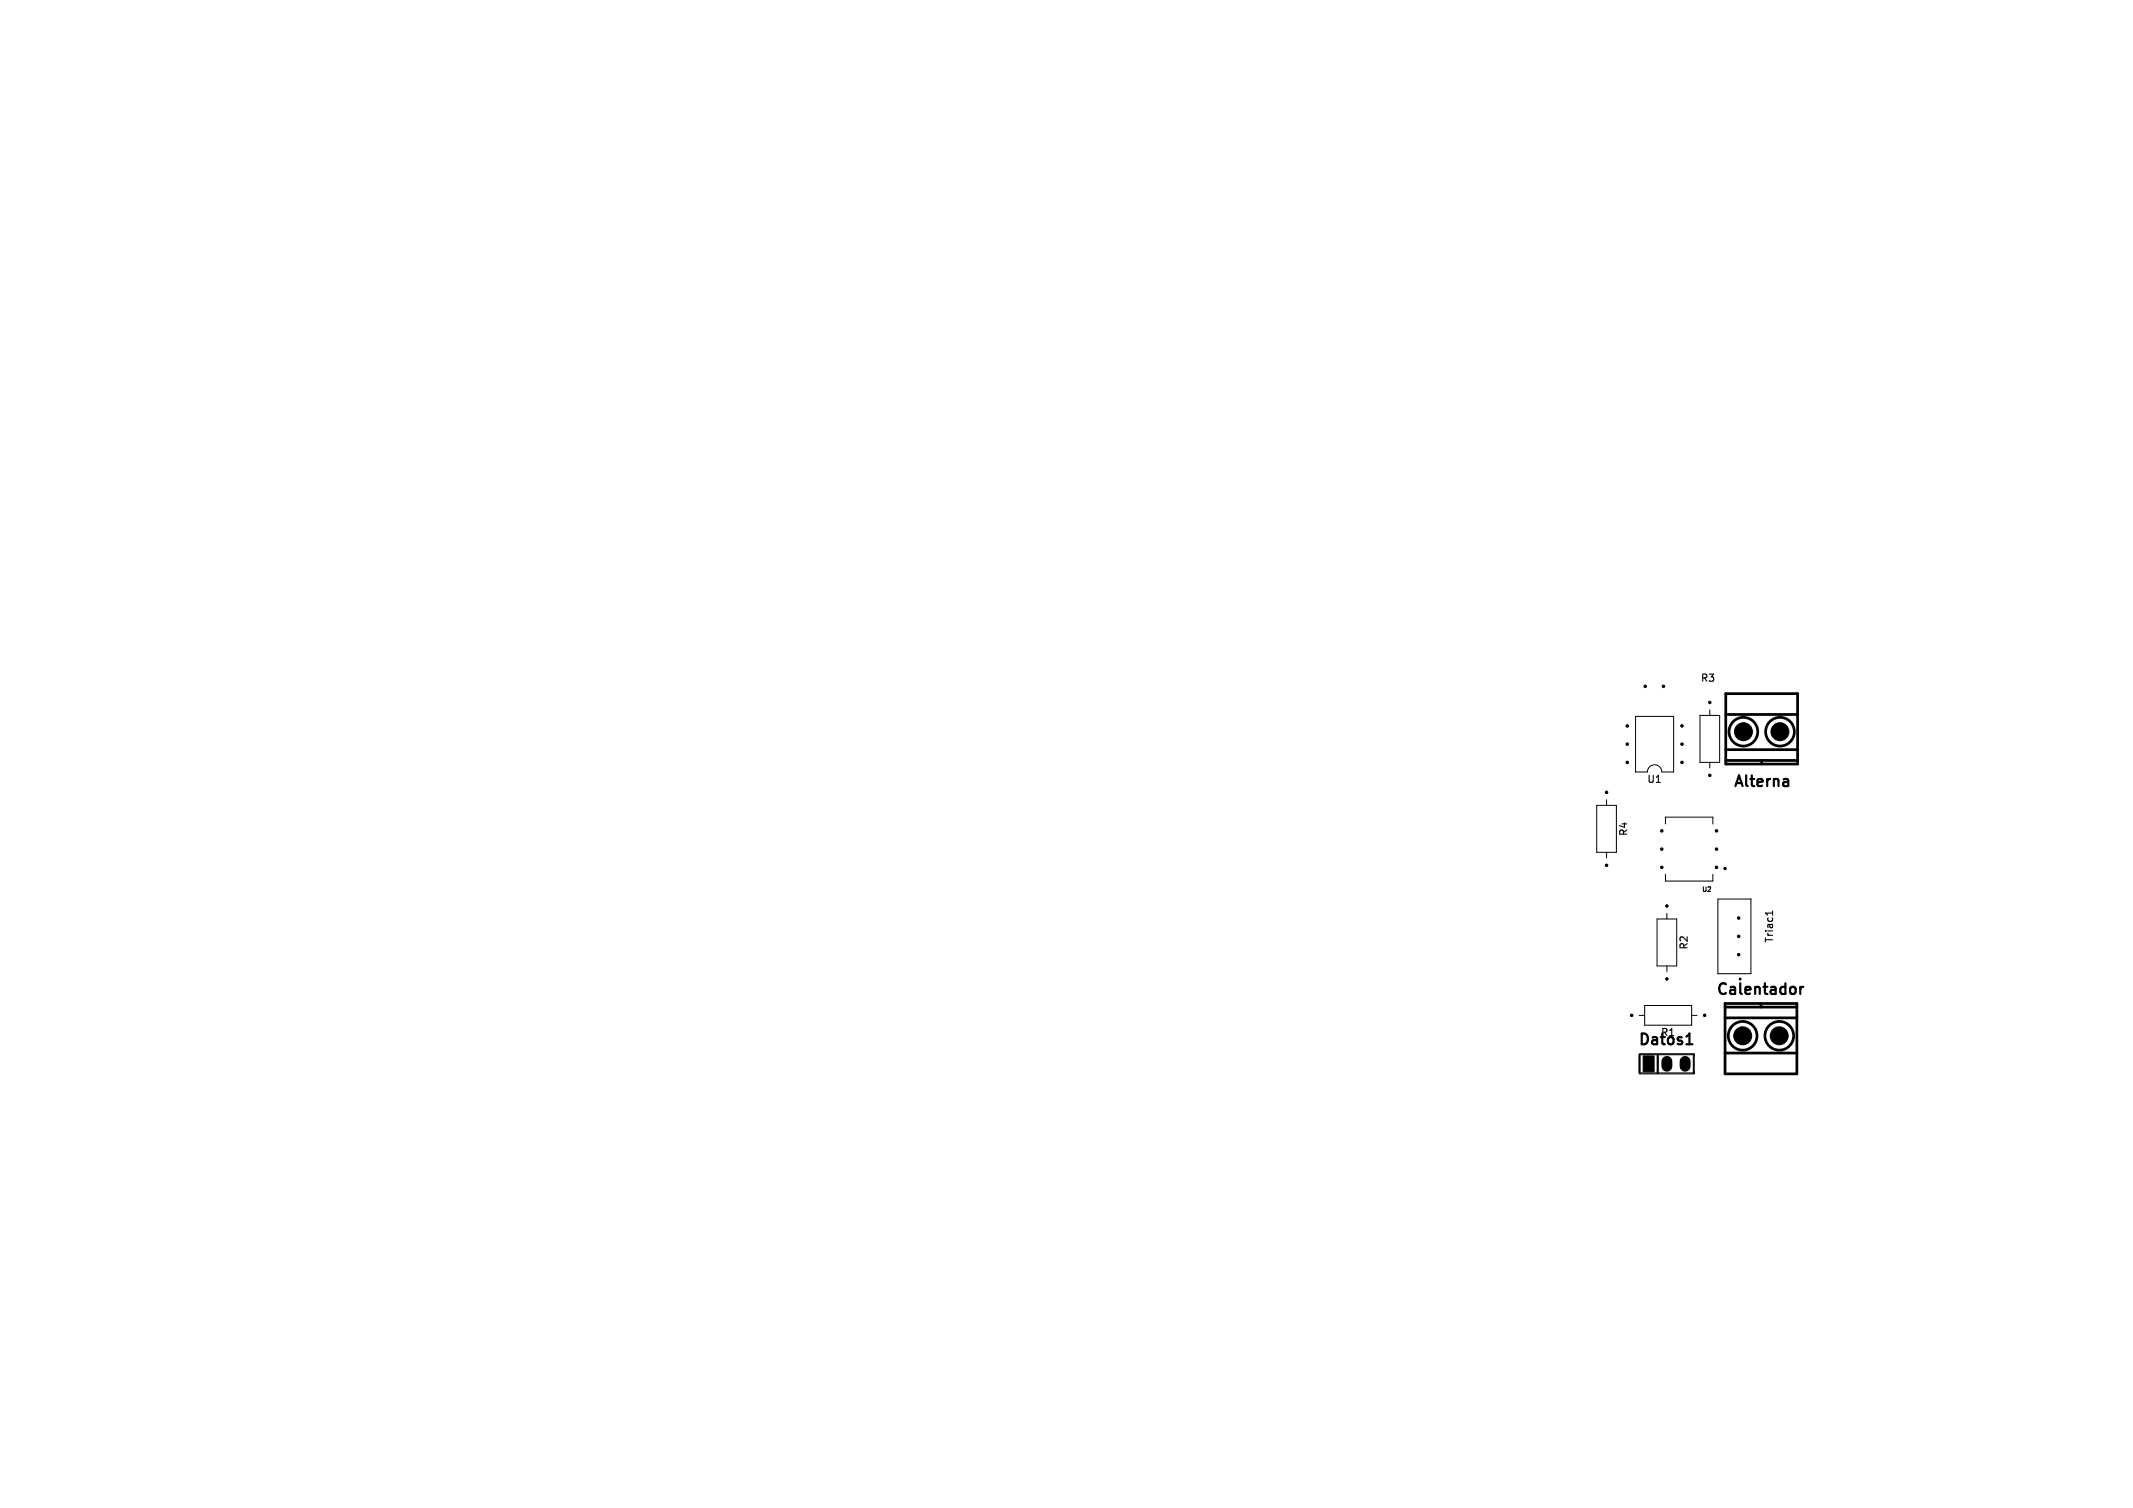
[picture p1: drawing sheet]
<svg xmlns="http://www.w3.org/2000/svg" width="297mm" height="210mm" viewBox="0 0 297 210" stroke-linecap="round" stroke-linejoin="round" font-family="sans-serif">
<defs><g id="words">
<g font-size="2.1">
<text x="241.2" y="110">Alterna</text>
<text x="238.8" y="138.9">Calentador</text>
<text x="227.9" y="145.9">Datos1</text>
</g>
<g font-size="1.4">
<text x="236.7" y="95.1">R3</text>
<text x="229.3" y="109.2">U1</text>
<text x="226.8" y="116.5" transform="rotate(-90 226.8 116.5)">R4</text>
<text x="247.1" y="131.4" transform="rotate(-90 247.1 131.4)">Triac1</text>
<text x="235.2" y="132.4" transform="rotate(-90 235.2 132.4)">R2</text>
<text x="231.2" y="144.5">R1</text>
</g>
<text font-size=".9" x="236.9" y="124.4">U2</text>
</g></defs>
<path d="M246.8 126.9v.5M246.8 127.2h-1l.3 .2M228.3 146.8h7.6v2.7h-7.6M228.3 146.9h7.6M228.3 149.4h7.6M235.8 146.9v2.5" fill="none" stroke="#000" stroke-width=".15"/>
<path d="M248.4 108.5h.1h.4l.1 1M248.4 109.4l.1 .1 .5-.1M249 108.8l-.6 .2M249.7 137.4l.3 .3v.4l-.3 .3M250.7 137.4v1M251.1 137.4l-.3 .1-.1 .2M228.3 146.9v2.5M230.8 146.9v2.5M234.8 145.4h.9M234.8 144.4l.4-.5v1.5" fill="none" stroke="#000" stroke-width=".3"/>
<g fill="none" stroke="#000" stroke-width=".14">
<path d="M227.7 99.8h5.3v7.7h-1.6a1 1 0 0 0-1-1 1 1 0 0 0-1 1h-1.7zM236.7 99.6h2.7v6.6h-2.7zM238.1 98.9v.7M222.3 112.2h2.8v6.5h-2.8zM223.7 111.4v.8M223.7 118.7v.8M231.9 114.8v-1h6.6v1M238.1 106.2v.7M230.7 128h2.8v6.5h-2.8zM231.9 121.8v.9h6.6v-.9M232.1 127.2v.8M232.1 134.5v.8"/>
<path d="M239.2 125.2h4.6v10.4h-4.6zM228.2 141.4h.8M229 140h6.5v2.8h-6.5zM235.5 141.4h.8"/>
</g>
<circle cx="240.2" cy="121" r=".12" fill="none" stroke="#000" stroke-width=".24"/>
<circle cx="242.3" cy="136.3" r=".1" fill="none" stroke="#000" stroke-width=".2"/>
<g fill="none" stroke="#000" stroke-width=".38">
<path d="M240.3 96.6h10v9.8h-10zM240.3 99.5h10M240.3 104.4h10M240.3 105.9h10M245.3 105.9v.5M240.2 139.8h10v9.8h-10zM245.2 139.8v.4M240.2 140.2h10M240.2 141.8h10M240.2 146.6h10"/>
<circle cx="242.7" cy="101.9" r="2"/>
<circle cx="247.8" cy="101.9" r="2"/>
<circle cx="242.6" cy="144.2" r="2"/>
<circle cx="247.7" cy="144.2" r="2"/>
</g>
<g fill="#000" stroke="#000" stroke-width=".14">
<path d="M228.8 147.1h1.5v2.1h-1.5z"/>
<circle cx="229.1" cy="95.6" r=".18"/>
<circle cx="231.6" cy="95.6" r=".18"/>
<circle cx="238.1" cy="97.8" r=".17"/>
<circle cx="223.7" cy="110.3" r=".17"/>
<circle cx="226.6" cy="101.1" r=".17"/>
<circle cx="226.6" cy="106.2" r=".17"/>
<circle cx="226.6" cy="103.6" r=".17"/>
<circle cx="231.4" cy="118.2" r=".17"/>
<circle cx="231.4" cy="115.7" r=".17"/>
<circle cx="234.2" cy="103.6" r=".17"/>
<circle cx="234.2" cy="106.2" r=".17"/>
<circle cx="234.2" cy="101.1" r=".17"/>
<circle cx="238.1" cy="108" r=".17"/>
<circle cx="239" cy="118.2" r=".17"/>
<circle cx="239" cy="115.7" r=".17"/>
<circle cx="242.8" cy="101.9" r=".17"/>
<circle cx="242.8" cy="101.9" r="1.25"/>
<circle cx="247.8" cy="101.9" r=".17"/>
<circle cx="247.8" cy="101.9" r="1.25"/>
<circle cx="223.7" cy="120.5" r=".17"/>
<circle cx="231.4" cy="120.8" r=".17"/>
<circle cx="232.1" cy="136.3" r=".17"/>
<circle cx="232.1" cy="126.2" r=".17"/>
<circle cx="239" cy="120.8" r=".17"/>
<circle cx="242.1" cy="130.4" r=".17"/>
<circle cx="242.1" cy="132.9" r=".17"/>
<circle cx="242.1" cy="127.8" r=".18"/>
<circle cx="227.2" cy="141.4" r=".17"/>
<circle cx="229.6" cy="148.2" r=".17"/>
<circle cx="232.1" cy="148.2" r=".17"/>
<circle cx="234.6" cy="148.2" r=".17"/>
<circle cx="237.4" cy="141.4" r=".17"/>
<circle cx="242.7" cy="144.2" r=".18"/>
<circle cx="242.7" cy="144.2" r="1.25"/>
<circle cx="247.7" cy="144.2" r=".18"/>
<circle cx="247.7" cy="144.2" r="1.25"/>
</g>
<path d="M232.1 147.8v.7M234.6 147.8v.7" fill="none" stroke="#000" stroke-width="1.5"/>
<use href="#words"/>
</svg>
